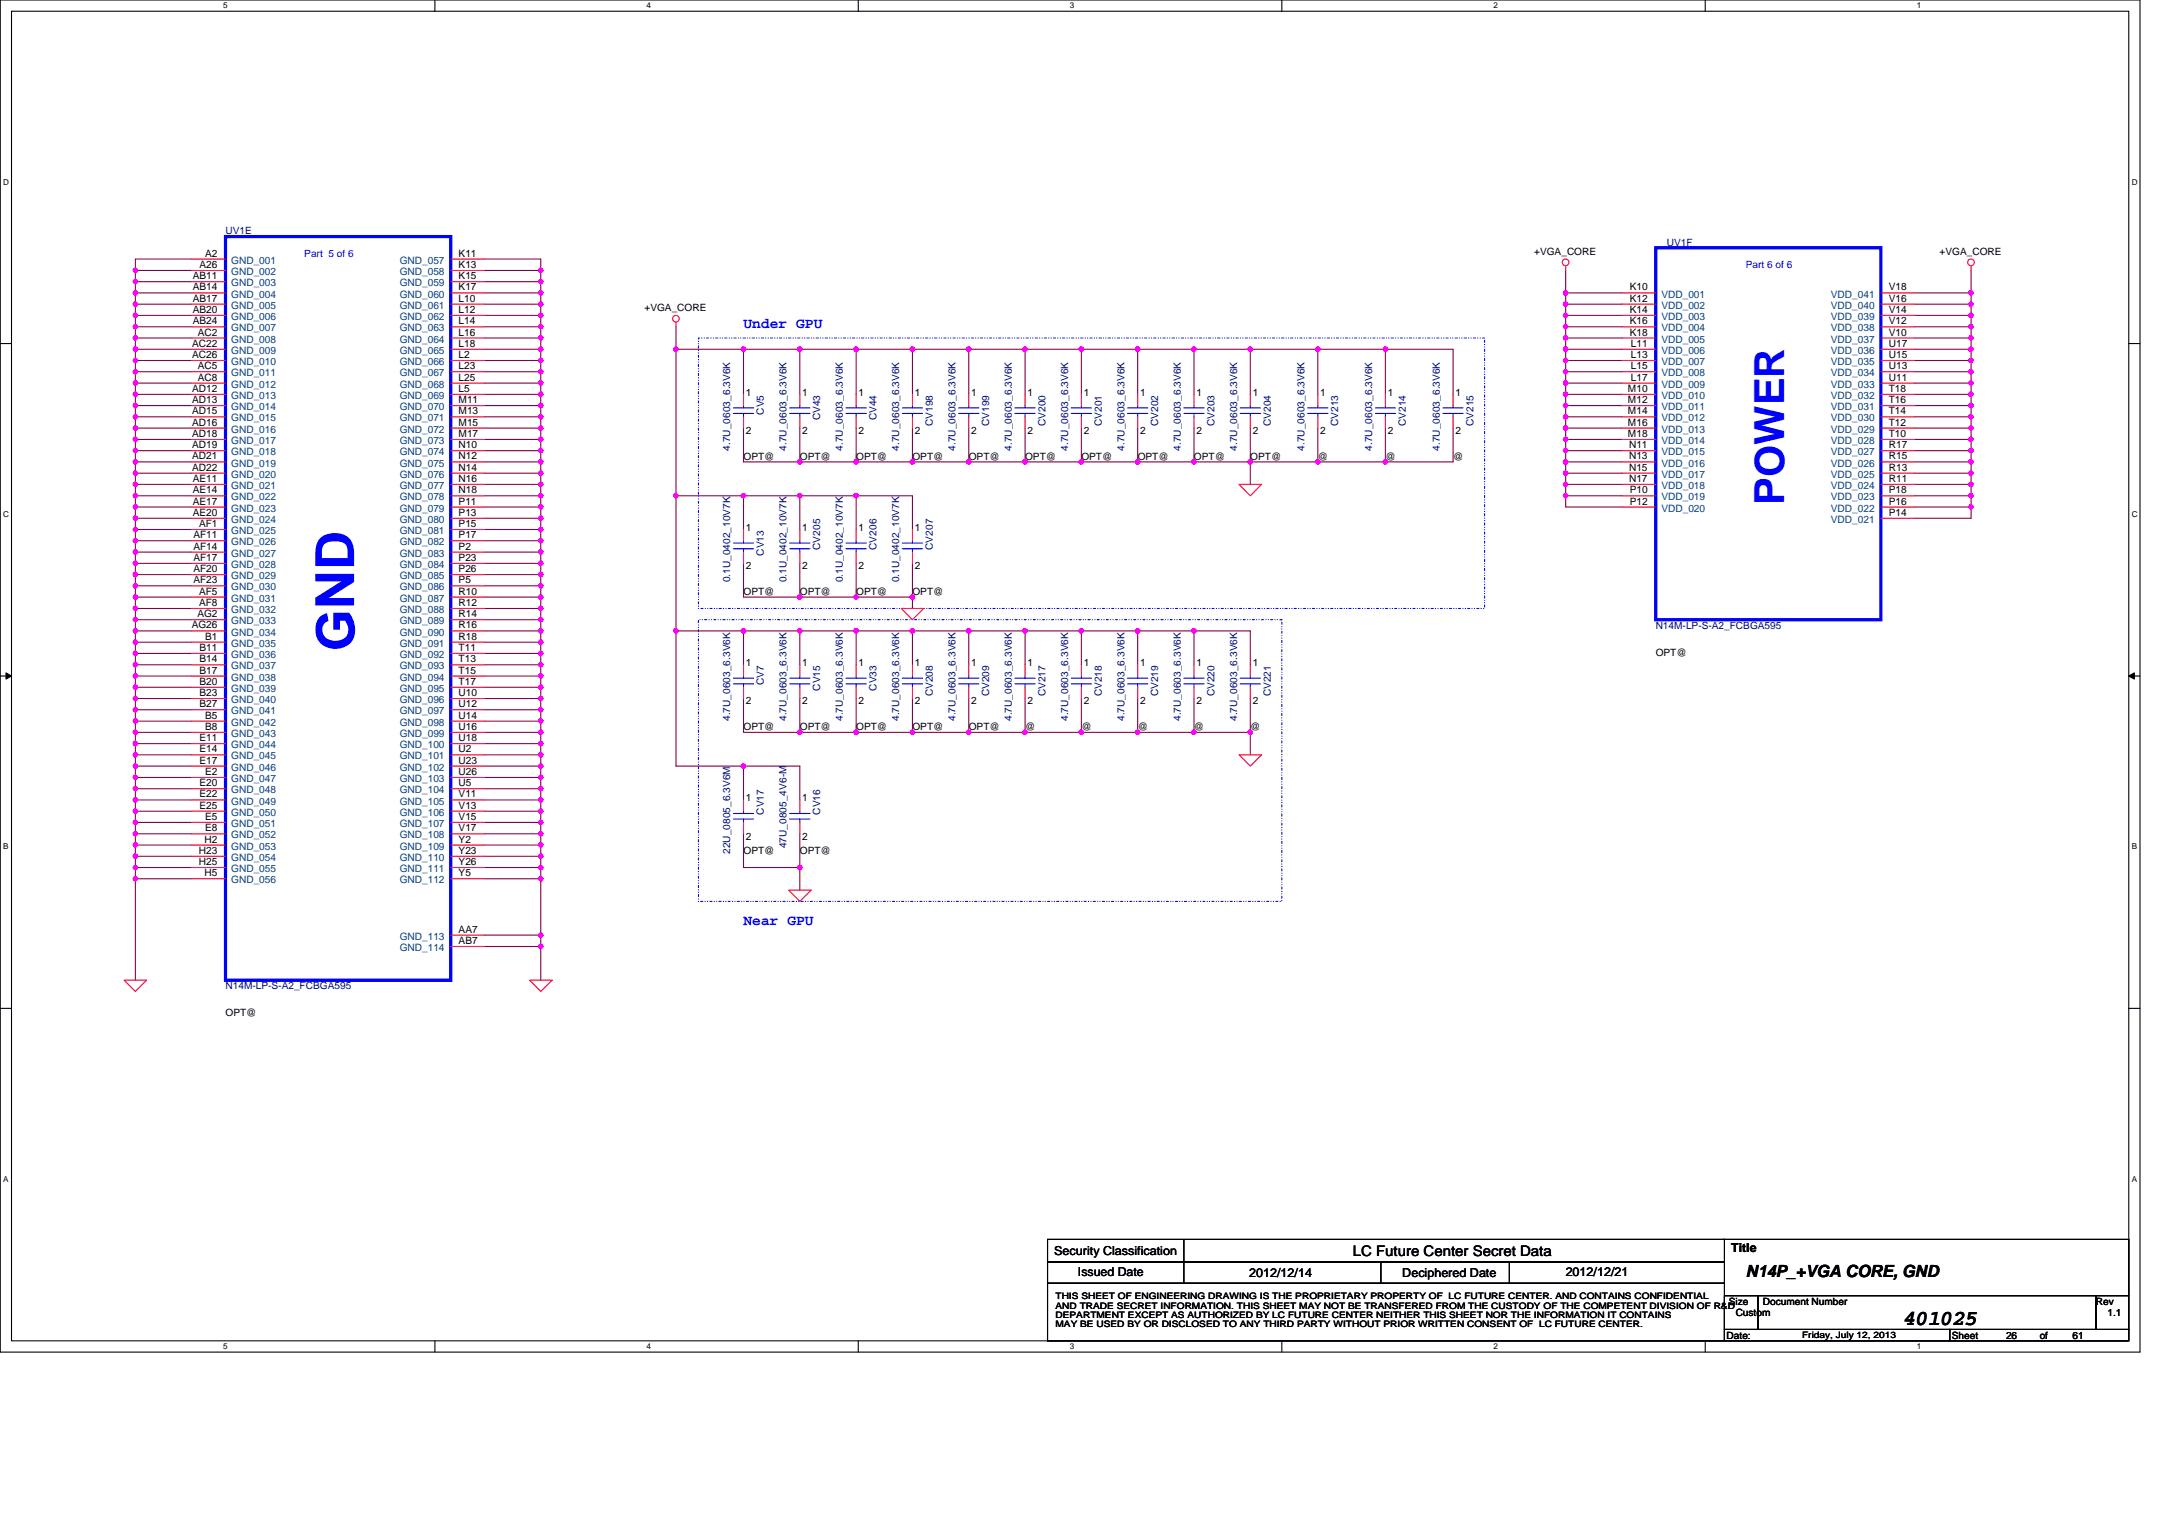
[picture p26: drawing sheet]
<svg xmlns="http://www.w3.org/2000/svg" width="297mm" height="210mm" viewBox="0 0 297 210" stroke-linecap="round" stroke-linejoin="round" font-family="sans-serif">
<defs><g id="words">
<text font-size="7.4" fill="#00f" x="48.7" y="89.6" transform="rotate(-90 48.7 89.6)">GND</text>
<text font-size="5.7" fill="#00f" x="245.5" y="69.4" transform="rotate(-90 245.5 69.4)">POWER</text>
<text font-size="2.9" x="261.9" y="182.2">401025</text>
<text font-size="2.3" x="240.2" y="175.6">N14P_+VGA CORE, GND</text>
<g font-size="2" fill="#00f">
<text x="102.3" y="45.1">Under GPU</text>
<text x="102.3" y="127.2">Near GPU</text>
</g>
<text font-size="2" x="186.1" y="172.7">LC Future Center Secret Data</text>
<g font-size="1.7">
<text x="145.1" y="172.6">Security Classification</text>
<text x="238.2" y="172.2">Title</text>
<text x="148.3" y="175.5">Issued Date</text>
<text x="171.9" y="175.7">2012/12/14</text>
<text x="192.9" y="175.7">Deciphered Date</text>
<text x="215.4" y="175.5">2012/12/21</text>
</g>
<g font-size="1.4">
<text x="28.2" y="35.3">A2</text>
<text x="63.1" y="35.3">K11</text>
<text x="211.1" y="35">+VGA_CORE</text>
<text x="266.8" y="35">+VGA_CORE</text>
<text x="26.5" y="38.4">AB11</text>
<text x="26.5" y="39.9">AB14</text>
<text x="26.5" y="41.5">AB17</text>
<text x="27.4" y="36.9">A26</text>
<text x="63.1" y="41.5">L10</text>
<text x="63.1" y="39.9">K17</text>
<text x="63.1" y="38.4">K15</text>
<text x="63.1" y="36.9">K13</text>
<text x="224.2" y="39.9">K10</text>
<text x="224.2" y="41.5">K12</text>
<text x="259.9" y="41.5">V16</text>
<text x="259.9" y="39.9">V18</text>
<text x="26.4" y="47.7">AC22</text>
<text x="26.5" y="43">AB20</text>
<text x="26.5" y="44.6">AB24</text>
<text x="27.2" y="46.1">AC2</text>
<text x="63.1" y="47.7">L18</text>
<text x="63.1" y="46.1">L16</text>
<text x="63.1" y="44.6">L14</text>
<text x="63.1" y="43">L12</text>
<text x="88.7" y="42.8">+VGA_CORE</text>
<text x="224.2" y="43">K14</text>
<text x="224.2" y="44.6">K16</text>
<text x="224.2" y="46.1">K18</text>
<text x="224.4" y="47.7">L11</text>
<text x="259.9" y="47.7">U17</text>
<text x="259.9" y="46.1">V10</text>
<text x="259.9" y="44.6">V12</text>
<text x="259.9" y="43">V14</text>
<text x="26.4" y="49.2">AC26</text>
<text x="26.4" y="53.9">AD12</text>
<text x="27.2" y="50.8">AC5</text>
<text x="27.2" y="52.3">AC8</text>
<text x="63.1" y="53.9">L5</text>
<text x="63.1" y="52.3">L25</text>
<text x="63.1" y="50.8">L23</text>
<text x="63.1" y="49.2">L2</text>
<text x="224" y="53.9">M10</text>
<text x="224.4" y="49.2">L13</text>
<text x="224.4" y="50.8">L15</text>
<text x="224.4" y="52.3">L17</text>
<text x="259.9" y="53.9">T18</text>
<text x="259.9" y="52.3">U11</text>
<text x="259.9" y="50.8">U13</text>
<text x="259.9" y="49.2">U15</text>
<text x="26.4" y="55.4">AD13</text>
<text x="26.4" y="57">AD15</text>
<text x="26.4" y="58.5">AD16</text>
<text x="63.1" y="58.5">M15</text>
<text x="63.1" y="57">M13</text>
<text x="63.1" y="55.4">M11</text>
<text x="102.6" y="54.4">1</text>
<text x="102.6" y="59.7">2</text>
<text x="110.4" y="54.4">1</text>
<text x="110.4" y="59.7">2</text>
<text x="118.1" y="54.4">1</text>
<text x="118.1" y="59.7">2</text>
<text x="125.9" y="54.4">1</text>
<text x="125.9" y="59.7">2</text>
<text x="133.6" y="54.4">1</text>
<text x="133.6" y="59.7">2</text>
<text x="141.4" y="54.4">1</text>
<text x="141.4" y="59.7">2</text>
<text x="149.1" y="54.4">1</text>
<text x="149.1" y="59.7">2</text>
<text x="156.9" y="54.4">1</text>
<text x="156.9" y="59.7">2</text>
<text x="164.6" y="54.4">1</text>
<text x="164.6" y="59.7">2</text>
<text x="172.4" y="54.4">1</text>
<text x="172.4" y="59.7">2</text>
<text x="181.6" y="54.4">1</text>
<text x="181.6" y="59.7">2</text>
<text x="190.9" y="54.4">1</text>
<text x="190.9" y="59.7">2</text>
<text x="200.3" y="54.4">1</text>
<text x="200.3" y="59.7">2</text>
<text x="224" y="55.4">M12</text>
<text x="224" y="57">M14</text>
<text x="224" y="58.5">M16</text>
<text x="259.9" y="58.5">T12</text>
<text x="259.9" y="57">T14</text>
<text x="259.9" y="55.4">T16</text>
<text x="26.4" y="60.1">AD18</text>
<text x="26.4" y="61.6">AD19</text>
<text x="26.4" y="63.2">AD21</text>
<text x="26.4" y="64.7">AD22</text>
<text x="63.1" y="64.7">N14</text>
<text x="63.1" y="63.2">N12</text>
<text x="63.1" y="61.6">N10</text>
<text x="63.1" y="60.1">M17</text>
<text x="102.3" y="63.2">OPT@</text>
<text x="110" y="63.2">OPT@</text>
<text x="117.8" y="63.2">OPT@</text>
<text x="125.5" y="63.2">OPT@</text>
<text x="133.3" y="63.2">OPT@</text>
<text x="141" y="63.2">OPT@</text>
<text x="148.8" y="63.2">OPT@</text>
<text x="156.5" y="63.2">OPT@</text>
<text x="164.3" y="63.2">OPT@</text>
<text x="172" y="63.2">OPT@</text>
<text x="181.3" y="63.2">@</text>
<text x="190.6" y="63.2">@</text>
<text x="199.9" y="63.2">@</text>
<text x="224" y="60.1">M18</text>
<text x="224.1" y="61.6">N11</text>
<text x="224.1" y="63.2">N13</text>
<text x="224.1" y="64.7">N15</text>
<text x="259.9" y="64.7">R13</text>
<text x="259.9" y="63.2">R15</text>
<text x="259.9" y="61.6">R17</text>
<text x="259.9" y="60.1">T10</text>
<text x="26.5" y="66.3">AE11</text>
<text x="26.5" y="67.8">AE14</text>
<text x="26.5" y="69.4">AE17</text>
<text x="26.5" y="70.9">AE20</text>
<text x="63.1" y="70.9">P13</text>
<text x="63.1" y="69.4">P11</text>
<text x="63.1" y="67.8">N18</text>
<text x="63.1" y="66.3">N16</text>
<text x="224.1" y="66.3">N17</text>
<text x="224.2" y="67.8">P10</text>
<text x="224.2" y="69.4">P12</text>
<text x="259.9" y="70.9">P14</text>
<text x="259.9" y="69.4">P16</text>
<text x="259.9" y="67.8">P18</text>
<text x="259.9" y="66.3">R11</text>
<text x="26.6" y="74">AF11</text>
<text x="26.6" y="75.6">AF14</text>
<text x="26.6" y="77.1">AF17</text>
<text x="27.4" y="72.5">AF1</text>
<text x="63.1" y="77.1">P23</text>
<text x="63.1" y="75.6">P2</text>
<text x="63.1" y="74">P17</text>
<text x="63.1" y="72.5">P15</text>
<text x="102.6" y="73">1</text>
<text x="110.4" y="73">1</text>
<text x="118.1" y="73">1</text>
<text x="125.9" y="73">1</text>
<text x="26.6" y="78.7">AF20</text>
<text x="26.6" y="80.2">AF23</text>
<text x="27.4" y="81.8">AF5</text>
<text x="27.4" y="83.3">AF8</text>
<text x="63.1" y="83.3">R12</text>
<text x="63.1" y="81.8">R10</text>
<text x="63.1" y="80.2">P5</text>
<text x="63.1" y="78.7">P26</text>
<text x="102.3" y="81.8">OPT@</text>
<text x="102.6" y="78.3">2</text>
<text x="110" y="81.8">OPT@</text>
<text x="110.4" y="78.3">2</text>
<text x="117.8" y="81.8">OPT@</text>
<text x="118.1" y="78.3">2</text>
<text x="125.5" y="81.8">OPT@</text>
<text x="125.9" y="78.3">2</text>
<text x="26.4" y="86.4">AG26</text>
<text x="27.2" y="84.9">AG2</text>
<text x="27.4" y="89.5">B11</text>
<text x="28.2" y="88">B1</text>
<text x="63.1" y="89.5">T11</text>
<text x="63.1" y="88">R18</text>
<text x="63.1" y="86.4">R16</text>
<text x="63.1" y="84.9">R14</text>
<text x="27.4" y="91.1">B14</text>
<text x="27.4" y="92.6">B17</text>
<text x="27.4" y="94.2">B20</text>
<text x="27.4" y="95.7">B23</text>
<text x="63.1" y="95.7">U10</text>
<text x="63.1" y="94.2">T17</text>
<text x="63.1" y="92.6">T15</text>
<text x="63.1" y="91.1">T13</text>
<text x="102.6" y="91.6">1</text>
<text x="110.4" y="91.6">1</text>
<text x="118.1" y="91.6">1</text>
<text x="125.9" y="91.6">1</text>
<text x="133.6" y="91.6">1</text>
<text x="141.4" y="91.6">1</text>
<text x="149.1" y="91.6">1</text>
<text x="156.9" y="91.6">1</text>
<text x="164.6" y="91.6">1</text>
<text x="172.4" y="91.6">1</text>
<text x="227.8" y="90.2">OPT@</text>
<text x="27.4" y="97.3">B27</text>
<text x="27.4" y="101.9">E11</text>
<text x="28.2" y="98.8">B5</text>
<text x="28.2" y="100.4">B8</text>
<text x="63.1" y="101.9">U18</text>
<text x="63.1" y="100.4">U16</text>
<text x="63.1" y="98.8">U14</text>
<text x="63.1" y="97.3">U12</text>
<text x="102.3" y="100.4">OPT@</text>
<text x="102.6" y="96.9">2</text>
<text x="110" y="100.4">OPT@</text>
<text x="110.4" y="96.9">2</text>
<text x="117.8" y="100.4">OPT@</text>
<text x="118.1" y="96.9">2</text>
<text x="125.5" y="100.4">OPT@</text>
<text x="125.9" y="96.9">2</text>
<text x="133.3" y="100.4">OPT@</text>
<text x="133.6" y="96.9">2</text>
<text x="141" y="100.4">@</text>
<text x="141.4" y="96.9">2</text>
<text x="148.8" y="100.4">@</text>
<text x="149.1" y="96.9">2</text>
<text x="156.5" y="100.4">@</text>
<text x="156.9" y="96.9">2</text>
<text x="164.3" y="100.4">@</text>
<text x="164.6" y="96.9">2</text>
<text x="172" y="100.4">@</text>
<text x="172.4" y="96.9">2</text>
<text x="27.4" y="103.5">E14</text>
<text x="27.4" y="105">E17</text>
<text x="28.2" y="106.6">E2</text>
<text x="63.1" y="106.6">U26</text>
<text x="63.1" y="105">U23</text>
<text x="63.1" y="103.5">U2</text>
<text x="27.4" y="108.1">E20</text>
<text x="27.4" y="109.7">E22</text>
<text x="27.4" y="111.2">E25</text>
<text x="28.2" y="112.8">E5</text>
<text x="63.1" y="111.2">V13</text>
<text x="63.1" y="109.7">V11</text>
<text x="63.1" y="108.1">U5</text>
<text x="63.1" y="112.8">V15</text>
<text x="102.6" y="110.2">1</text>
<text x="110.4" y="110.2">1</text>
<text x="27.4" y="117.4">H23</text>
<text x="27.4" y="119">H25</text>
<text x="28.1" y="115.9">H2</text>
<text x="28.2" y="114.3">E8</text>
<text x="63.1" y="114.3">V17</text>
<text x="63.1" y="115.9">Y2</text>
<text x="63.1" y="117.4">Y23</text>
<text x="63.1" y="119">Y26</text>
<text x="102.3" y="117.5">OPT@</text>
<text x="102.6" y="115.4">2</text>
<text x="110" y="117.5">OPT@</text>
<text x="110.4" y="115.4">2</text>
<text x="28.1" y="120.5">H5</text>
<text x="63.1" y="120.5">Y5</text>
<text x="63.1" y="128.2">AA7</text>
<text x="63.1" y="129.8">AB7</text>
<text x="31" y="139.8">OPT@</text>
<text x="237.9" y="179.4">Size</text>
<text x="242.5" y="179.4">Document Number</text>
<text x="288.4" y="179.4">Rev</text>
<text x="237.6" y="184.1">Date:</text>
<text x="238.8" y="181">Custom</text>
<text x="268.5" y="184.1">Sheet</text>
<text x="276" y="184.1">26</text>
<text x="280.6" y="184.1">of</text>
<text x="285.1" y="184.1">61</text>
<text x="289.9" y="181">1.1</text>
</g>
<g font-size="1.4" fill="#000080">
<text x="31" y="32.2">UV1E</text>
<text x="229.3" y="33.8">UV1F</text>
<text x="105.1" y="57" transform="rotate(-90 105.1 57)">CV5</text>
<text x="112.9" y="57.8" transform="rotate(-90 112.9 57.8)">CV43</text>
<text x="120.6" y="57.8" transform="rotate(-90 120.6 57.8)">CV44</text>
<text x="128.4" y="58.6" transform="rotate(-90 128.4 58.6)">CV198</text>
<text x="136.1" y="58.6" transform="rotate(-90 136.1 58.6)">CV199</text>
<text x="143.8" y="58.6" transform="rotate(-90 143.8 58.6)">CV200</text>
<text x="151.6" y="58.6" transform="rotate(-90 151.6 58.6)">CV201</text>
<text x="159.3" y="58.6" transform="rotate(-90 159.3 58.6)">CV202</text>
<text x="167.1" y="58.6" transform="rotate(-90 167.1 58.6)">CV203</text>
<text x="174.8" y="58.6" transform="rotate(-90 174.8 58.6)">CV204</text>
<text x="184.1" y="58.6" transform="rotate(-90 184.1 58.6)">CV213</text>
<text x="193.4" y="58.6" transform="rotate(-90 193.4 58.6)">CV214</text>
<text x="202.7" y="58.6" transform="rotate(-90 202.7 58.6)">CV215</text>
<text x="100.5" y="62" transform="rotate(-90 100.5 62)">4.7U_0603_6.3V6K</text>
<text x="108.2" y="62" transform="rotate(-90 108.2 62)">4.7U_0603_6.3V6K</text>
<text x="116" y="62" transform="rotate(-90 116 62)">4.7U_0603_6.3V6K</text>
<text x="123.7" y="62" transform="rotate(-90 123.7 62)">4.7U_0603_6.3V6K</text>
<text x="131.5" y="62" transform="rotate(-90 131.5 62)">4.7U_0603_6.3V6K</text>
<text x="139.2" y="62" transform="rotate(-90 139.2 62)">4.7U_0603_6.3V6K</text>
<text x="147" y="62" transform="rotate(-90 147 62)">4.7U_0603_6.3V6K</text>
<text x="154.7" y="62" transform="rotate(-90 154.7 62)">4.7U_0603_6.3V6K</text>
<text x="162.5" y="62" transform="rotate(-90 162.5 62)">4.7U_0603_6.3V6K</text>
<text x="170.2" y="62" transform="rotate(-90 170.2 62)">4.7U_0603_6.3V6K</text>
<text x="179.5" y="62" transform="rotate(-90 179.5 62)">4.7U_0603_6.3V6K</text>
<text x="188.8" y="62" transform="rotate(-90 188.8 62)">4.7U_0603_6.3V6K</text>
<text x="198.1" y="62" transform="rotate(-90 198.1 62)">4.7U_0603_6.3V6K</text>
<text x="105.1" y="76.4" transform="rotate(-90 105.1 76.4)">CV13</text>
<text x="112.9" y="75.6" transform="rotate(-90 112.9 75.6)">CV205</text>
<text x="120.6" y="75.6" transform="rotate(-90 120.6 75.6)">CV206</text>
<text x="128.4" y="75.6" transform="rotate(-90 128.4 75.6)">CV207</text>
<text x="100.5" y="80.1" transform="rotate(-90 100.5 80.1)">0.1U_0402_10V7K</text>
<text x="108.2" y="80.1" transform="rotate(-90 108.2 80.1)">0.1U_0402_10V7K</text>
<text x="116" y="80.1" transform="rotate(-90 116 80.1)">0.1U_0402_10V7K</text>
<text x="123.7" y="80.1" transform="rotate(-90 123.7 80.1)">0.1U_0402_10V7K</text>
<text x="227.8" y="86.5">N14M-LP-S-A2_FCBGA595</text>
<text x="105.1" y="94.2" transform="rotate(-90 105.1 94.2)">CV7</text>
<text x="112.9" y="95" transform="rotate(-90 112.9 95)">CV15</text>
<text x="120.6" y="95" transform="rotate(-90 120.6 95)">CV33</text>
<text x="128.4" y="95.8" transform="rotate(-90 128.4 95.8)">CV208</text>
<text x="136.1" y="95.8" transform="rotate(-90 136.1 95.8)">CV209</text>
<text x="143.8" y="95.8" transform="rotate(-90 143.8 95.8)">CV217</text>
<text x="151.6" y="95.8" transform="rotate(-90 151.6 95.8)">CV218</text>
<text x="159.3" y="95.8" transform="rotate(-90 159.3 95.8)">CV219</text>
<text x="167.1" y="95.8" transform="rotate(-90 167.1 95.8)">CV220</text>
<text x="174.8" y="95.8" transform="rotate(-90 174.8 95.8)">CV221</text>
<text x="100.5" y="99.2" transform="rotate(-90 100.5 99.2)">4.7U_0603_6.3V6K</text>
<text x="108.2" y="99.2" transform="rotate(-90 108.2 99.2)">4.7U_0603_6.3V6K</text>
<text x="116" y="99.2" transform="rotate(-90 116 99.2)">4.7U_0603_6.3V6K</text>
<text x="123.7" y="99.2" transform="rotate(-90 123.7 99.2)">4.7U_0603_6.3V6K</text>
<text x="131.5" y="99.2" transform="rotate(-90 131.5 99.2)">4.7U_0603_6.3V6K</text>
<text x="139.2" y="99.2" transform="rotate(-90 139.2 99.2)">4.7U_0603_6.3V6K</text>
<text x="147" y="99.2" transform="rotate(-90 147 99.2)">4.7U_0603_6.3V6K</text>
<text x="154.7" y="99.2" transform="rotate(-90 154.7 99.2)">4.7U_0603_6.3V6K</text>
<text x="162.5" y="99.2" transform="rotate(-90 162.5 99.2)">4.7U_0603_6.3V6K</text>
<text x="170.2" y="99.2" transform="rotate(-90 170.2 99.2)">4.7U_0603_6.3V6K</text>
<text x="105.1" y="112" transform="rotate(-90 105.1 112)">CV17</text>
<text x="112.9" y="112" transform="rotate(-90 112.9 112)">CV16</text>
<text x="100.5" y="117.4" transform="rotate(-90 100.5 117.4)">22U_0805_6.3V6M</text>
<text x="108.2" y="116.7" transform="rotate(-90 108.2 116.7)">47U_0805_4V6-M</text>
<text x="31" y="136">N14M-LP-S-A2_FCBGA595</text>
</g>
<g font-size="1.4" fill="#00f">
<text x="41.9" y="35.3">Part 5 of 6</text>
<text x="240.2" y="36.9">Part 6 of 6</text>
</g>
<g font-size="1.4" fill="#004080">
<text x="31.8" y="36.3">GND_001</text>
<text x="31.8" y="37.8">GND_002</text>
<text x="31.8" y="39.4">GND_003</text>
<text x="31.8" y="40.9">GND_004</text>
<text x="55" y="36.3">GND_057</text>
<text x="55" y="40.9">GND_060</text>
<text x="55" y="39.4">GND_059</text>
<text x="55" y="37.8">GND_058</text>
<text x="228.6" y="40.9">VDD_001</text>
<text x="251.9" y="40.9">VDD_041</text>
<text x="31.8" y="42.5">GND_005</text>
<text x="31.8" y="44">GND_006</text>
<text x="31.8" y="45.6">GND_007</text>
<text x="31.8" y="47.1">GND_008</text>
<text x="55" y="47.1">GND_064</text>
<text x="55" y="45.6">GND_063</text>
<text x="55" y="44">GND_062</text>
<text x="55" y="42.5">GND_061</text>
<text x="228.6" y="42.5">VDD_002</text>
<text x="228.6" y="44">VDD_003</text>
<text x="228.6" y="45.6">VDD_004</text>
<text x="228.6" y="47.1">VDD_005</text>
<text x="251.9" y="47.1">VDD_037</text>
<text x="251.9" y="45.6">VDD_038</text>
<text x="251.9" y="44">VDD_039</text>
<text x="251.9" y="42.5">VDD_040</text>
<text x="31.8" y="48.7">GND_009</text>
<text x="31.8" y="50.2">GND_010</text>
<text x="31.8" y="51.8">GND_011</text>
<text x="31.8" y="53.3">GND_012</text>
<text x="55" y="53.3">GND_068</text>
<text x="55" y="51.8">GND_067</text>
<text x="55" y="50.2">GND_066</text>
<text x="55" y="48.7">GND_065</text>
<text x="228.6" y="48.7">VDD_006</text>
<text x="228.6" y="50.2">VDD_007</text>
<text x="228.6" y="51.8">VDD_008</text>
<text x="228.6" y="53.3">VDD_009</text>
<text x="251.9" y="53.3">VDD_033</text>
<text x="251.9" y="51.8">VDD_034</text>
<text x="251.9" y="50.2">VDD_035</text>
<text x="251.9" y="48.7">VDD_036</text>
<text x="31.8" y="54.9">GND_013</text>
<text x="31.8" y="56.4">GND_014</text>
<text x="31.8" y="58">GND_015</text>
<text x="31.8" y="59.5">GND_016</text>
<text x="55" y="59.5">GND_072</text>
<text x="55" y="58">GND_071</text>
<text x="55" y="56.4">GND_070</text>
<text x="55" y="54.9">GND_069</text>
<text x="228.6" y="54.9">VDD_010</text>
<text x="228.6" y="56.4">VDD_011</text>
<text x="228.6" y="58">VDD_012</text>
<text x="228.6" y="59.5">VDD_013</text>
<text x="251.9" y="59.5">VDD_029</text>
<text x="251.9" y="58">VDD_030</text>
<text x="251.9" y="56.4">VDD_031</text>
<text x="251.9" y="54.9">VDD_032</text>
<text x="31.8" y="61.1">GND_017</text>
<text x="31.8" y="62.6">GND_018</text>
<text x="31.8" y="64.2">GND_019</text>
<text x="31.8" y="65.7">GND_020</text>
<text x="55" y="65.7">GND_076</text>
<text x="55" y="64.2">GND_075</text>
<text x="55" y="62.6">GND_074</text>
<text x="55" y="61.1">GND_073</text>
<text x="228.6" y="61.1">VDD_014</text>
<text x="228.6" y="62.6">VDD_015</text>
<text x="228.6" y="64.2">VDD_016</text>
<text x="228.6" y="65.7">VDD_017</text>
<text x="251.9" y="65.7">VDD_025</text>
<text x="251.9" y="64.2">VDD_026</text>
<text x="251.9" y="62.6">VDD_027</text>
<text x="251.9" y="61.1">VDD_028</text>
<text x="31.8" y="67.2">GND_021</text>
<text x="31.8" y="68.8">GND_022</text>
<text x="31.8" y="70.4">GND_023</text>
<text x="31.8" y="71.9">GND_024</text>
<text x="55" y="71.9">GND_080</text>
<text x="55" y="70.4">GND_079</text>
<text x="55" y="68.8">GND_078</text>
<text x="55" y="67.2">GND_077</text>
<text x="228.6" y="67.2">VDD_018</text>
<text x="228.6" y="68.8">VDD_019</text>
<text x="228.6" y="70.4">VDD_020</text>
<text x="251.9" y="71.9">VDD_021</text>
<text x="251.9" y="70.4">VDD_022</text>
<text x="251.9" y="68.8">VDD_023</text>
<text x="251.9" y="67.2">VDD_024</text>
<text x="31.8" y="73.4">GND_025</text>
<text x="31.8" y="75">GND_026</text>
<text x="31.8" y="76.6">GND_027</text>
<text x="55" y="76.6">GND_083</text>
<text x="55" y="75">GND_082</text>
<text x="55" y="73.4">GND_081</text>
<text x="31.8" y="78.1">GND_028</text>
<text x="31.8" y="79.7">GND_029</text>
<text x="31.8" y="81.2">GND_030</text>
<text x="31.8" y="82.7">GND_031</text>
<text x="55" y="82.7">GND_087</text>
<text x="55" y="81.2">GND_086</text>
<text x="55" y="79.7">GND_085</text>
<text x="55" y="78.1">GND_084</text>
<text x="31.8" y="84.3">GND_032</text>
<text x="31.8" y="85.9">GND_033</text>
<text x="31.8" y="87.4">GND_034</text>
<text x="31.8" y="88.9">GND_035</text>
<text x="55" y="88.9">GND_091</text>
<text x="55" y="87.4">GND_090</text>
<text x="55" y="85.9">GND_089</text>
<text x="55" y="84.3">GND_088</text>
<text x="31.8" y="90.5">GND_036</text>
<text x="31.8" y="92.1">GND_037</text>
<text x="31.8" y="93.6">GND_038</text>
<text x="31.8" y="95.1">GND_039</text>
<text x="55" y="95.1">GND_095</text>
<text x="55" y="93.6">GND_094</text>
<text x="55" y="92.1">GND_093</text>
<text x="55" y="90.5">GND_092</text>
<text x="31.8" y="96.7">GND_040</text>
<text x="31.8" y="98.2">GND_041</text>
<text x="31.8" y="99.8">GND_042</text>
<text x="31.8" y="101.3">GND_043</text>
<text x="55" y="101.3">GND_099</text>
<text x="55" y="99.8">GND_098</text>
<text x="55" y="98.2">GND_097</text>
<text x="55" y="96.7">GND_096</text>
<text x="31.8" y="102.9">GND_044</text>
<text x="31.8" y="104.4">GND_045</text>
<text x="31.8" y="106">GND_046</text>
<text x="31.8" y="107.5">GND_047</text>
<text x="55" y="107.5">GND_103</text>
<text x="55" y="106">GND_102</text>
<text x="55" y="104.4">GND_101</text>
<text x="55" y="102.9">GND_100</text>
<text x="31.8" y="109.1">GND_048</text>
<text x="31.8" y="110.6">GND_049</text>
<text x="31.8" y="112.2">GND_050</text>
<text x="31.8" y="113.7">GND_051</text>
<text x="55" y="112.2">GND_106</text>
<text x="55" y="110.6">GND_105</text>
<text x="55" y="109.1">GND_104</text>
<text x="55" y="113.7">GND_107</text>
<text x="31.8" y="116.8">GND_053</text>
<text x="31.8" y="118.4">GND_054</text>
<text x="31.8" y="119.9">GND_055</text>
<text x="31.8" y="115.3">GND_052</text>
<text x="55" y="115.3">GND_108</text>
<text x="55" y="116.8">GND_109</text>
<text x="55" y="118.4">GND_110</text>
<text x="55" y="119.9">GND_111</text>
<text x="31.8" y="121.5">GND_056</text>
<text x="55" y="121.5">GND_112</text>
<text x="55" y="129.2">GND_113</text>
<text x="55" y="130.8">GND_114</text>
</g>
<g font-size="1.2">
<text x="145.2" y="178.7">THIS SHEET OF ENGINEERING DRAWING IS THE PROPRIETARY PROPERTY OF LC FUTURE CENTER. AND CONTAINS CONFIDENTIAL</text>
<text x="145.2" y="180">AND TRADE SECRET INFORMATION. THIS SHEET MAY NOT BE TRANSFERED FROM THE CUSTODY OF THE COMPETENT DIVISION OF R&amp;D</text>
<text x="145.2" y="181.2">DEPARTMENT EXCEPT AS AUTHORIZED BY LC FUTURE CENTER NEITHER THIS SHEET NOR THE INFORMATION IT CONTAINS</text>
<text x="145.2" y="182.5">MAY BE USED BY OR DISCLOSED TO ANY THIRD PARTY WITHOUT PRIOR WRITTEN CONSENT OF LC FUTURE CENTER.</text>
<text x="247.9" y="183.9">Friday, July 12, 2013</text>
</g>
<g font-size="1.1">
<text x="30.7" y="1.2">5</text>
<text x="89" y="1.2">4</text>
<text x="147.2" y="1.2">3</text>
<text x="205.5" y="1.2">2</text>
<text x="263.7" y="1.2">1</text>
<text x=".4" y="25.4">D</text>
<text x="293.3" y="25.4">D</text>
<text x=".4" y="71.1">C</text>
<text x="293.3" y="71.1">C</text>
<text x=".4" y="116.8">B</text>
<text x="293.3" y="116.8">B</text>
<text x=".4" y="162.5">A</text>
<text x="293.3" y="162.5">A</text>
<text x="30.7" y="185.5">5</text>
<text x="89" y="185.5">4</text>
<text x="147.2" y="185.5">3</text>
<text x="205.5" y="185.5">2</text>
<text x="263.7" y="185.5">1</text>
</g>
</g></defs>
<path d="M0 0h294.4v185.9h-294.4zM1.6 1.5h291.3v182.9h-291.3z" fill="none" stroke="#000" stroke-width=".15"/>
<g fill="#fff">
<path d="M30.7 .2h.6v1.2h-.6z"/>
<path d="M30.7 184.6h.6v1.2h-.6z"/>
</g>
<path d="M59.8 0v1.5M59.8 184.4v1.5" fill="none" stroke="#000" stroke-width=".15"/>
<g fill="#fff">
<path d="M89 .2h.6v1.2h-.6z"/>
<path d="M89 184.6h.6v1.2h-.6z"/>
</g>
<path d="M118.1 0v1.5M118.1 184.4v1.5" fill="none" stroke="#000" stroke-width=".15"/>
<g fill="#fff">
<path d="M147.2 .2h.6v1.2h-.6z"/>
<path d="M147.2 184.6h.6v1.2h-.6z"/>
</g>
<path d="M176.4 0v1.5M176.4 184.4v1.5" fill="none" stroke="#000" stroke-width=".15"/>
<g fill="#fff">
<path d="M205.5 .2h.6v1.2h-.6z"/>
<path d="M205.5 184.6h.6v1.2h-.6z"/>
</g>
<path d="M234.6 0v1.5M234.6 184.4v1.5" fill="none" stroke="#000" stroke-width=".15"/>
<g fill="#fff">
<path d="M263.7 .2h.6v1.2h-.6z"/>
<path d="M263.7 184.6h.6v1.2h-.6z"/>
<path d="M.4 24.4h.8v1.2h-.8z"/>
<path d="M293.3 24.4h.8v1.2h-.8z"/>
<path d="M.4 70.1h.8v1.2h-.8z"/>
<path d="M293.3 70.1h.8v1.2h-.8z"/>
</g>
<path d="M0 47.2h1.6M292.9 47.2h1.5" fill="none" stroke="#000" stroke-width=".15"/>
<g fill="#fff">
<path d="M.4 115.8h.8v1.2h-.8z"/>
<path d="M293.3 115.8h.7v1.2h-.7z"/>
</g>
<path d="M0 93h1.6M292.9 93h1.5" fill="none" stroke="#000" stroke-width=".15"/>
<path d="M.8 92.5l.8 .5-.8 .4zM292.9 93l.7-.5v.9z" fill="#000" stroke="#000" stroke-width=".14"/>
<g fill="#fff">
<path d="M.4 161.5h.8v1.2h-.8z"/>
<path d="M293.3 161.5h.7v1.2h-.7z"/>
</g>
<g fill="none" stroke="#000" stroke-width=".15">
<path d="M0 138.7h1.6M292.9 138.7h1.5M144.1 170.4h93.2v3.1h-93.2zM144.1 173.5h93.2v3h-93.2zM144.1 176.5h93.2v7.9h-93.2zM162.9 170.4v6.1M190 173.5v3M207.7 173.5v3M237.1 170.4h55.8v7.8M237.3 178.2h4.6v4.6h-4.6zM241.9 178.2h46.5v4.6h-46.5zM288.4 178.2h4.5v4.6h-4.5z"/>
<path d="M237.3 182.8h30.9v1.6h-30.9zM268.2 182.8h24.7v1.6h-24.7z"/>
</g>
<path d="M96.1 46.5h108.2v37.2h-108.2zM96.1 85.2h80.3v38.8h-80.3z" fill="none" stroke="#00f" stroke-width=".15" stroke-dasharray=".3 .3 0 .3 0 .3"/>
<g fill="none" stroke="#800040" stroke-width=".15">
<path d="M18.6 37.2v1.5M18.6 38.7v1.6M18.6 37.2h7.8M18.6 38.7h7.8M26.4 35.6h-7.8v1.6M66.7 37.2h7.7M66.7 38.7h7.7M66.7 35.6h7.7v1.6M74.4 37.2v1.5M74.4 38.7v1.6M215.4 37.2v3.1M271.2 37.2v3.1"/>
<path d="M18.6 41.8v1.6M18.6 44.9v1.6M18.6 48v1.6M18.6 54.2v1.6M18.6 49.6v1.5M18.6 51.1v1.6M18.6 55.8v1.5M18.6 58.9v1.5M18.6 57.3v1.6M18.6 43.4v1.5M18.6 46.5v1.5M18.6 52.7v1.5"/>
<path d="M18.6 40.3v1.5M18.6 40.3h7.8M18.6 41.8h7.8M18.6 46.5h7.8M18.6 48h7.8M18.6 43.4h7.8M18.6 44.9h7.8M18.6 52.7h7.8M18.6 54.2h7.8M18.6 49.6h7.8M18.6 51.1h7.8M18.6 58.9h7.8"/>
<path d="M18.6 55.8h7.8M18.6 57.3h7.8M66.7 49.6h7.7M66.7 51.1h7.7M66.7 52.7h7.7M66.7 54.2h7.7M66.7 55.8h7.7M66.7 57.3h7.7M66.7 58.9h7.7M66.7 40.3h7.7M66.7 41.8h7.7M66.7 43.4h7.7"/>
<path d="M66.7 44.9h7.7M66.7 46.5h7.7M66.7 48h7.7M74.4 48v1.6M74.4 52.7v1.5M74.4 51.1v1.6M74.4 54.2v1.6M74.4 55.8v1.5M74.4 57.3v1.6M74.4 40.3v1.5M74.4 41.8v1.6M74.4 43.4v1.5"/>
<path d="M74.4 44.9v1.6M74.4 46.5v1.5M74.4 49.6v1.5M74.4 58.9v1.5M93 48h9.3M93 44.9v3.1M93 48v20.2M102.3 48v6.2M102.3 58.9v4.6h7.7M102.3 48h7.7M110 48v6.2M110 58.9v4.6"/>
<path d="M110 48h7.8M117.8 48h7.7M117.8 48v6.2M117.8 58.9v4.6M125.5 48v6.2M125.5 58.9v4.6M125.5 48h7.8M133.3 48h7.7M133.3 48v6.2M133.3 58.9v4.6M141 48h7.8M141 48v6.2"/>
<path d="M141 58.9v4.6M148.8 48v6.2M148.8 58.9v4.6M148.8 48h7.7M156.5 48h7.8M156.5 48v6.2M156.5 58.9v4.6M164.3 48h7.7M164.3 48v6.2M164.3 58.9v4.6M172 48h9.3M172 48v6.2"/>
<path d="M172 58.9v4.6M181.3 48v6.2M181.3 58.9v4.6M181.3 48h9.3M190.6 48h9.3v6.2M190.6 58.9v4.6h9.3v-4.6M190.6 48v6.2M215.4 52.7v1.5M215.4 54.2v1.6M215.4 55.8v1.5M215.4 57.3v1.6M215.4 58.9v1.5"/>
<path d="M215.4 49.6v1.5M215.4 51.1v1.6M215.4 44.9v1.6M215.4 46.5v1.5M215.4 48v1.6M215.4 43.4v1.5M215.4 40.3v1.5M215.4 41.8v1.6M215.4 58.9h7.8M215.4 57.3h7.8M215.4 55.8h7.8M215.4 54.2h7.8"/>
<path d="M215.4 52.7h7.8M215.4 51.1h7.8M215.4 49.6h7.8M215.4 48h7.8M215.4 46.5h7.8M215.4 44.9h7.8M215.4 43.4h7.8M215.4 41.8h7.8M215.4 40.3h7.8M263.4 58.9h7.8M263.4 57.3h7.8M263.4 55.8h7.8"/>
<path d="M263.4 54.2h7.8M263.4 52.7h7.8M263.4 51.1h7.8M263.4 49.6h7.8M263.4 48h7.8M263.4 46.5h7.8M263.4 44.9h7.8M263.4 43.4h7.8M263.4 41.8h7.8M263.4 40.3h7.8M271.2 52.7v1.5M271.2 54.2v1.6"/>
<path d="M271.2 55.8v1.5M271.2 57.3v1.6M271.2 58.9v1.5M271.2 51.1v1.6M271.2 49.6v1.5M271.2 44.9v1.6M271.2 46.5v1.5M271.2 48v1.6M271.2 43.4v1.5M271.2 40.3v1.5M271.2 41.8v1.6M18.6 60.4v1.6"/>
<path d="M18.6 63.5v1.6M18.6 72.8v1.6M18.6 65.1v3.1M18.6 69.7v1.6M18.6 68.2v1.5M18.6 74.4v3.1M18.6 77.5v3.1M18.6 71.3v1.5M18.6 62v1.5M18.6 60.4h7.8M18.6 65.1h7.8M18.6 66.6h7.8"/>
<path d="M18.6 62h7.8M18.6 63.5h7.8M18.6 71.3h7.8M18.6 72.8h7.8M18.6 68.2h7.8M18.6 69.7h7.8M18.6 77.5h7.8M18.6 79h7.8M18.6 74.4h7.8M18.6 75.9h7.8M66.7 60.4h7.7M66.7 62h7.7"/>
<path d="M66.7 63.5h7.7M66.7 65.1h7.7M66.7 66.6h7.7M66.7 68.2h7.7M66.7 69.7h7.7M66.7 71.3h7.7M66.7 72.8h7.7M66.7 74.4h7.7M66.7 75.9h7.7M66.7 77.5h7.7M66.7 79h7.7M74.4 65.1v1.5"/>
<path d="M74.4 66.6v1.6M74.4 68.2v1.5M74.4 62v1.5M74.4 71.3v1.5M74.4 79v1.6M74.4 75.9v3.1M74.4 74.4v1.5M74.4 72.8v1.6M74.4 63.5v1.6M74.4 60.4v1.6M74.4 69.7v1.6M93 68.2h9.3"/>
<path d="M93 68.2v18.6M102.3 77.5v4.6h7.7M102.3 68.2v4.6M102.3 68.2h7.7M110 77.5v4.6M110 68.2v4.6M110 68.2h7.8M110 63.5h7.8M117.8 68.2h7.7v4.6M117.8 63.5h7.7M117.8 77.5v4.6M117.8 68.2v4.6"/>
<path d="M125.5 77.5v4.6M125.5 63.5h7.8M133.3 63.5h7.7M141 63.5h7.8M148.8 63.5h7.7M156.5 63.5h7.8M164.3 63.5h7.7M172 63.5h9.3M172 63.5v3.1M181.3 63.5h9.3M215.4 68.2v1.5h7.8M215.4 63.5v1.6"/>
<path d="M215.4 65.1v1.5M215.4 60.4v1.6M215.4 66.6v1.6M215.4 62v1.5M215.4 68.2h7.8M215.4 66.6h7.8M215.4 65.1h7.8M215.4 63.5h7.8M215.4 62h7.8M215.4 60.4h7.8M263.4 62h7.8M263.4 63.5h7.8"/>
<path d="M263.4 60.4h7.8M263.4 69.7h7.8M263.4 68.2h7.8M263.4 66.6h7.8M263.4 65.1h7.8M271.2 60.4v1.6M271.2 62v1.5M271.2 69.7v1.6h-7.8M271.2 63.5v1.6M271.2 65.1v1.5M271.2 66.6v1.6M271.2 68.2v1.5"/>
<path d="M18.6 89.9v1.5M18.6 82.1v1.6M18.6 85.2v1.6M18.6 93v1.5M18.6 83.7v1.5M18.6 86.8v3.1M18.6 94.5v1.6M18.6 96.1v3.1M18.6 99.2v1.5M18.6 80.6v1.5M18.6 91.4v1.6M18.6 83.7h7.8"/>
<path d="M18.6 85.2h7.8M18.6 80.6h7.8M18.6 82.1h7.8M18.6 89.9h7.8M18.6 91.4h7.8M18.6 86.8h7.8M18.6 88.3h7.8M18.6 96.1h7.8M18.6 97.6h7.8M18.6 99.2h7.8M18.6 93h7.8M18.6 94.5h7.8"/>
<path d="M66.7 80.6h7.7M66.7 82.1h7.7M66.7 83.7h7.7M66.7 85.2h7.7M66.7 86.8h7.7M66.7 88.3h7.7M66.7 89.9h7.7M66.7 91.4h7.7M66.7 93h7.7M66.7 94.5h7.7M66.7 96.1h7.7M66.7 97.6h7.7"/>
<path d="M66.7 99.2h7.7M74.4 88.3v1.6M74.4 82.1v1.6M74.4 89.9v1.5M74.4 85.2v1.6M74.4 91.4v1.6M74.4 96.1v1.5M74.4 93v1.5M74.4 86.8v1.5M74.4 80.6v1.5M74.4 83.7v1.5M74.4 97.6v1.6"/>
<path d="M74.4 99.2v1.5M74.4 94.5v1.6M93 86.8h9.3M93 86.8v18.5h9.3M102.3 86.8v4.6M102.3 96.1v4.6h7.7M102.3 86.8h7.7M110 86.8v4.6M110 96.1v4.6M110 86.8h7.8M110 82.1h7.8M117.8 86.8h7.7"/>
<path d="M117.8 82.1h7.7M117.8 86.8v4.6M117.8 96.1v4.6M125.5 86.8v4.6M125.5 96.1v4.6M125.5 82.1v1.6M125.5 86.8h7.8M133.3 86.8h7.7M133.3 86.8v4.6M133.3 96.1v4.6M141 86.8h7.8M141 86.8v4.6"/>
<path d="M141 96.1v4.6M148.8 86.8v4.6M148.8 96.1v4.6M148.8 86.8h7.7M156.5 86.8h7.8M156.5 86.8v4.6M156.5 96.1v4.6M164.3 86.8h7.7v4.6M164.3 86.8v4.6M164.3 96.1v4.6M172 96.1v4.6M18.6 110v1.5"/>
<path d="M18.6 100.7v1.6M18.6 102.3v3M18.6 105.3v3.2M18.6 116.2v1.6M18.6 111.5v3.2M18.6 117.8v3M18.6 108.5v1.5M18.6 114.7v1.5M18.6 102.3h7.8M18.6 103.8h7.8M18.6 100.7h7.8M18.6 108.5h7.8"/>
<path d="M18.6 110h7.8M18.6 105.3h7.8M18.6 106.9h7.8M18.6 114.7h7.8M18.6 116.2h7.8M18.6 117.8h7.8M18.6 119.3h7.8M18.6 111.5h7.8M18.6 113.1h7.8M66.7 100.7h7.7M66.7 102.3h7.7M66.7 103.8h7.7"/>
<path d="M66.7 105.3h7.7M66.7 106.9h7.7M66.7 108.5h7.7M66.7 110h7.7M66.7 111.5h7.7M66.7 113.1h7.7M66.7 114.7h7.7M66.7 116.2h7.7M66.7 117.8h7.7M66.7 119.3h7.7M74.4 100.7v1.6M74.4 110v1.5"/>
<path d="M74.4 108.5v1.5M74.4 105.3v1.6M74.4 111.5v1.6M74.4 103.8v1.5M74.4 102.3v1.5M74.4 117.8v3M74.4 113.1v1.6M74.4 114.7v1.5M74.4 106.9v1.6M74.4 116.2v1.6M102.3 105.3v4.7M102.3 114.7v4.6h7.7v-4.6"/>
<path d="M102.3 105.3h7.7v4.7M110 119.3v3.1M110 100.7h7.8M117.8 100.7h7.7M125.5 100.7h7.8M133.3 100.7h7.7M141 100.7h7.8M148.8 100.7h7.7M156.5 100.7h7.8M164.3 100.7h7.7M172 100.7v3.1M18.6 120.8v14"/>
<path d="M18.6 120.8h7.8M66.7 120.8h7.7M66.7 128.6h7.7M66.7 130.2h7.7M74.4 130.2v4.6M74.4 128.6v1.6M74.4 120.8v7.8"/>
</g>
<g fill="#f0f" stroke="#f0f" stroke-width=".15">
<circle cx="215.4" cy="68.2" r=".3"/>
<circle cx="215.4" cy="66.6" r=".3"/>
<circle cx="215.4" cy="65.1" r=".3"/>
<circle cx="215.4" cy="63.5" r=".3"/>
<circle cx="215.4" cy="62" r=".3"/>
<circle cx="215.4" cy="60.4" r=".3"/>
<circle cx="215.4" cy="58.9" r=".3"/>
<circle cx="215.4" cy="57.3" r=".3"/>
<circle cx="215.4" cy="55.8" r=".3"/>
<circle cx="215.4" cy="54.2" r=".3"/>
<circle cx="215.4" cy="52.7" r=".3"/>
<circle cx="215.4" cy="51.1" r=".3"/>
<circle cx="215.4" cy="49.6" r=".3"/>
<circle cx="215.4" cy="48" r=".3"/>
<circle cx="215.4" cy="46.5" r=".3"/>
<circle cx="215.4" cy="44.9" r=".3"/>
<circle cx="215.4" cy="43.4" r=".3"/>
<circle cx="215.4" cy="41.8" r=".3"/>
<circle cx="215.4" cy="40.3" r=".3"/>
<circle cx="18.6" cy="37.2" r=".3"/>
<circle cx="74.4" cy="52.7" r=".3"/>
<circle cx="74.4" cy="54.2" r=".3"/>
<circle cx="74.4" cy="57.3" r=".3"/>
<circle cx="74.4" cy="55.8" r=".3"/>
<circle cx="18.6" cy="40.3" r=".3"/>
<circle cx="74.4" cy="65.1" r=".3"/>
<circle cx="74.4" cy="68.2" r=".3"/>
<circle cx="74.4" cy="66.6" r=".3"/>
<circle cx="74.4" cy="63.5" r=".3"/>
<circle cx="18.6" cy="41.8" r=".3"/>
<circle cx="74.4" cy="38.7" r=".3"/>
<circle cx="74.4" cy="74.4" r=".3"/>
<circle cx="74.4" cy="75.9" r=".3"/>
<circle cx="74.4" cy="79" r=".3"/>
<circle cx="74.4" cy="77.4" r=".3"/>
<circle cx="18.6" cy="43.4" r=".3"/>
<circle cx="18.6" cy="44.9" r=".3"/>
<circle cx="74.4" cy="86.7" r=".3"/>
<circle cx="74.4" cy="88.3" r=".3"/>
<circle cx="74.4" cy="83.6" r=".3"/>
<circle cx="74.4" cy="82.1" r=".3"/>
<circle cx="74.4" cy="91.4" r=".3"/>
<circle cx="74.4" cy="89.9" r=".3"/>
<circle cx="18.6" cy="52.7" r=".3"/>
<circle cx="18.6" cy="54.2" r=".3"/>
<circle cx="18.6" cy="49.6" r=".3"/>
<circle cx="18.6" cy="51.1" r=".3"/>
<circle cx="74.4" cy="97.6" r=".3"/>
<circle cx="74.4" cy="99.1" r=".3"/>
<circle cx="74.4" cy="102.2" r=".3"/>
<circle cx="74.4" cy="96.1" r=".3"/>
<circle cx="18.6" cy="58.9" r=".3"/>
<circle cx="18.6" cy="60.4" r=".3"/>
<circle cx="18.6" cy="65.1" r=".3"/>
<circle cx="18.6" cy="66.6" r=".3"/>
<circle cx="18.6" cy="62" r=".3"/>
<circle cx="18.6" cy="63.5" r=".3"/>
<circle cx="18.6" cy="72.8" r=".3"/>
<circle cx="18.6" cy="68.2" r=".3"/>
<circle cx="18.6" cy="55.8" r=".3"/>
<circle cx="18.6" cy="57.3" r=".3"/>
<circle cx="18.6" cy="71.3" r=".3"/>
<circle cx="18.6" cy="69.7" r=".3"/>
<circle cx="74.4" cy="41.8" r=".3"/>
<circle cx="74.4" cy="40.3" r=".3"/>
<circle cx="74.4" cy="111.5" r=".3"/>
<circle cx="74.4" cy="110" r=".3"/>
<circle cx="74.4" cy="108.4" r=".3"/>
<circle cx="74.4" cy="106.9" r=".3"/>
<circle cx="74.4" cy="105.3" r=".3"/>
<circle cx="74.4" cy="103.8" r=".3"/>
<circle cx="18.6" cy="77.4" r=".3"/>
<circle cx="18.6" cy="79" r=".3"/>
<circle cx="18.6" cy="85.2" r=".3"/>
<circle cx="18.6" cy="80.6" r=".3"/>
<circle cx="18.6" cy="89.9" r=".3"/>
<circle cx="18.6" cy="91.4" r=".3"/>
<circle cx="18.6" cy="86.7" r=".3"/>
<circle cx="18.6" cy="88.3" r=".3"/>
<circle cx="18.6" cy="74.4" r=".3"/>
<circle cx="18.6" cy="75.9" r=".3"/>
<circle cx="18.6" cy="83.6" r=".3"/>
<circle cx="18.6" cy="82.1" r=".3"/>
<circle cx="18.6" cy="94.5" r=".3"/>
<circle cx="18.6" cy="92.9" r=".3"/>
<circle cx="74.4" cy="119.3" r=".3"/>
<circle cx="74.4" cy="114.6" r=".3"/>
<circle cx="74.4" cy="113.1" r=".3"/>
<circle cx="74.4" cy="44.9" r=".3"/>
<circle cx="74.4" cy="43.4" r=".3"/>
<circle cx="18.6" cy="96.1" r=".3"/>
<circle cx="18.6" cy="97.6" r=".3"/>
<circle cx="18.6" cy="102.2" r=".3"/>
<circle cx="18.6" cy="103.8" r=".3"/>
<circle cx="18.6" cy="99.1" r=".3"/>
<circle cx="18.6" cy="100.7" r=".3"/>
<circle cx="18.6" cy="108.4" r=".3"/>
<circle cx="18.6" cy="110" r=".3"/>
<circle cx="18.6" cy="106.9" r=".3"/>
<circle cx="18.6" cy="105.3" r=".3"/>
<circle cx="74.4" cy="130.1" r=".3"/>
<circle cx="74.4" cy="128.6" r=".3"/>
<circle cx="74.4" cy="120.8" r=".3"/>
<circle cx="18.6" cy="114.6" r=".3"/>
<circle cx="18.6" cy="120.8" r=".3"/>
<circle cx="18.6" cy="119.3" r=".3"/>
<circle cx="18.6" cy="111.5" r=".3"/>
<circle cx="18.6" cy="113.1" r=".3"/>
<circle cx="18.6" cy="117.7" r=".3"/>
<circle cx="18.6" cy="116.2" r=".3"/>
<circle cx="74.4" cy="48" r=".3"/>
<circle cx="74.4" cy="46.5" r=".3"/>
<circle cx="18.6" cy="38.7" r=".3"/>
<circle cx="74.4" cy="94.5" r=".3"/>
<circle cx="74.4" cy="92.9" r=".3"/>
<circle cx="18.6" cy="48" r=".3"/>
<circle cx="18.6" cy="46.5" r=".3"/>
<circle cx="74.4" cy="80.6" r=".3"/>
<circle cx="74.4" cy="72.8" r=".3"/>
<circle cx="74.4" cy="85.2" r=".3"/>
<circle cx="74.4" cy="51.1" r=".3"/>
<circle cx="74.4" cy="49.6" r=".3"/>
<circle cx="74.4" cy="117.7" r=".3"/>
<circle cx="74.4" cy="116.2" r=".3"/>
<circle cx="74.4" cy="62" r=".3"/>
<circle cx="74.4" cy="60.4" r=".3"/>
<circle cx="74.4" cy="58.9" r=".3"/>
<circle cx="74.4" cy="100.7" r=".3"/>
<circle cx="74.4" cy="71.3" r=".3"/>
<circle cx="74.4" cy="69.7" r=".3"/>
<circle cx="74.4" cy="37.2" r=".3"/>
<circle cx="117.8" cy="86.7" r=".31"/>
<circle cx="110" cy="86.7" r=".31"/>
<circle cx="117.8" cy="100.7" r=".3"/>
<circle cx="110" cy="100.7" r=".3"/>
<circle cx="117.8" cy="82.1" r=".3"/>
<circle cx="110" cy="82.1" r=".3"/>
<circle cx="102.3" cy="68.2" r=".3"/>
<circle cx="117.8" cy="68.2" r=".3"/>
<circle cx="110" cy="68.2" r=".3"/>
<circle cx="156.5" cy="48" r=".31"/>
<circle cx="148.8" cy="48" r=".31"/>
<circle cx="141" cy="48" r=".31"/>
<circle cx="133.3" cy="48" r=".31"/>
<circle cx="125.5" cy="48" r=".31"/>
<circle cx="117.8" cy="48" r=".31"/>
<circle cx="110" cy="48" r=".31"/>
<circle cx="172" cy="63.5" r=".31"/>
<circle cx="164.3" cy="63.5" r=".31"/>
<circle cx="156.5" cy="63.5" r=".31"/>
<circle cx="148.8" cy="63.5" r=".31"/>
<circle cx="141" cy="63.5" r=".31"/>
<circle cx="133.3" cy="63.5" r=".31"/>
<circle cx="102.3" cy="105.3" r=".3"/>
<circle cx="110" cy="119.3" r=".3"/>
<circle cx="133.3" cy="86.7" r=".31"/>
<circle cx="125.5" cy="86.7" r=".31"/>
<circle cx="93" cy="48" r=".3"/>
<circle cx="93" cy="68.2" r=".3"/>
<circle cx="93" cy="86.7" r=".3"/>
<circle cx="125.5" cy="82.1" r=".3"/>
<circle cx="190.6" cy="48" r=".3"/>
<circle cx="181.3" cy="48" r=".3"/>
<circle cx="133.3" cy="100.7" r=".3"/>
<circle cx="125.5" cy="100.7" r=".3"/>
<circle cx="148.8" cy="86.7" r=".31"/>
<circle cx="141" cy="86.7" r=".31"/>
<circle cx="164.3" cy="86.7" r=".31"/>
<circle cx="172" cy="100.7" r=".3"/>
<circle cx="164.3" cy="100.7" r=".3"/>
<circle cx="156.5" cy="100.7" r=".3"/>
<circle cx="148.8" cy="100.7" r=".3"/>
<circle cx="141" cy="100.7" r=".3"/>
<circle cx="271.2" cy="62" r=".3"/>
<circle cx="271.2" cy="63.5" r=".3"/>
<circle cx="271.2" cy="55.8" r=".3"/>
<circle cx="271.2" cy="54.2" r=".3"/>
<circle cx="271.2" cy="57.3" r=".3"/>
<circle cx="271.2" cy="60.4" r=".3"/>
<circle cx="271.2" cy="58.9" r=".3"/>
<circle cx="271.2" cy="52.7" r=".3"/>
<circle cx="271.2" cy="51.1" r=".3"/>
<circle cx="271.2" cy="48" r=".3"/>
<circle cx="271.2" cy="46.5" r=".3"/>
<circle cx="271.2" cy="49.6" r=".3"/>
<circle cx="271.2" cy="44.9" r=".3"/>
<circle cx="271.2" cy="43.4" r=".3"/>
<circle cx="271.2" cy="41.8" r=".3"/>
<circle cx="271.2" cy="40.3" r=".3"/>
<circle cx="271.2" cy="68.2" r=".3"/>
<circle cx="271.2" cy="66.6" r=".3"/>
<circle cx="271.2" cy="65.1" r=".3"/>
<circle cx="271.2" cy="69.7" r=".3"/>
<circle cx="190.6" cy="63.5" r=".3"/>
<circle cx="181.3" cy="63.5" r=".3"/>
<circle cx="125.5" cy="63.5" r=".31"/>
<circle cx="102.3" cy="48" r=".31"/>
<circle cx="172" cy="48" r=".31"/>
<circle cx="164.3" cy="48" r=".31"/>
<circle cx="156.5" cy="86.7" r=".31"/>
<circle cx="117.8" cy="63.5" r=".31"/>
<circle cx="110" cy="63.5" r=".31"/>
<circle cx="102.3" cy="86.7" r=".31"/>
</g>
<g fill="none" stroke="#f00" stroke-width=".15">
<path d="M26.4 35.6h4.6M26.4 37.2h4.6M26.4 38.7h4.6M62 35.6h4.7M62 38.7h4.7M62 37.2h4.7M215.4 36.6v.6M271.2 36.6v.6M26.4 40.3h4.6M26.4 41.8h4.6M26.4 43.4h4.6M26.4 44.9h4.6"/>
<path d="M26.4 46.5h4.6M26.4 48h4.6M26.4 49.6h4.6M26.4 51.1h4.6M26.4 52.7h4.6M26.4 54.2h4.6M26.4 55.8h4.6M26.4 57.3h4.6M26.4 58.9h4.6M62 58.9h4.7M62 57.3h4.7M62 55.8h4.7"/>
<path d="M62 54.2h4.7M62 52.7h4.7M62 51.1h4.7M62 49.6h4.7M62 48h4.7M62 46.5h4.7M62 44.9h4.7M62 43.4h4.7M62 41.8h4.7M62 40.3h4.7M93 44.3v.6M102.3 54.2v1.6"/>
<path d="M102.3 57.3v1.6M110 54.2v1.6M110 57.3v1.6M117.8 54.2v1.6M117.8 57.3v1.6M125.5 54.2v1.6M125.5 57.3v1.6M133.3 54.2v1.6M133.3 57.3v1.6M141 54.2v1.6M141 57.3v1.6M148.8 54.2v1.6"/>
<path d="M148.8 57.3v1.6M156.5 54.2v1.6M156.5 57.3v1.6M164.3 54.2v1.6M164.3 57.3v1.6M172 54.2v1.6M172 57.3v1.6M181.3 54.2v1.6M181.3 57.3v1.6M190.6 54.2v1.6M190.6 57.3v1.6M199.9 54.2v1.6"/>
<path d="M199.9 57.3v1.6M223.2 40.3h4.6M223.2 41.8h4.6M223.2 43.4h4.6M223.2 44.9h4.6M223.2 46.5h4.6M223.2 48h4.6M223.2 49.6h4.6M223.2 51.1h4.6M223.2 52.7h4.6M223.2 54.2h4.6M223.2 55.8h4.6"/>
<path d="M223.2 57.3h4.6M223.2 58.9h4.6M258.8 58.9h4.6M258.8 57.3h4.6M258.8 55.8h4.6M258.8 54.2h4.6M258.8 52.7h4.6M258.8 51.1h4.6M258.8 49.6h4.6M258.8 48h4.6M258.8 46.5h4.6M258.8 44.9h4.6"/>
<path d="M258.8 43.4h4.6M258.8 41.8h4.6M258.8 40.3h4.6M26.4 60.4h4.6M26.4 62h4.6M26.4 63.5h4.6M26.4 65.1h4.6M26.4 66.6h4.6M26.4 68.2h4.6M26.4 69.7h4.6M26.4 71.3h4.6M26.4 72.8h4.6"/>
<path d="M26.4 74.4h4.6M26.4 75.9h4.6M26.4 77.5h4.6M26.4 79h4.6M62 79h4.7M62 77.5h4.7M62 75.9h4.7M62 74.4h4.7M62 72.8h4.7M62 71.3h4.7M62 69.7h4.7M62 68.2h4.7"/>
<path d="M62 66.6h4.7M62 65.1h4.7M62 63.5h4.7M62 62h4.7M62 60.4h4.7M102.3 72.8v1.6M102.3 75.9v1.6M110 72.8v1.6M110 75.9v1.6M117.8 72.8v1.6M117.8 75.9v1.6M125.5 72.8v1.6"/>
<path d="M125.5 75.9v1.6M170.5 66.6h3.1l-1.6 1.6zM223.2 60.4h4.6M223.2 62h4.6M223.2 63.5h4.6M223.2 65.1h4.6M223.2 66.6h4.6M223.2 68.2h4.6M223.2 69.7h4.6M258.8 71.3h4.6M258.8 69.7h4.6M258.8 68.2h4.6"/>
<path d="M258.8 66.6h4.6M258.8 65.1h4.6M258.8 63.5h4.6M258.8 62h4.6M258.8 60.4h4.6M26.4 80.6h4.6M26.4 82.1h4.6M26.4 83.7h4.6M26.4 85.2h4.6M26.4 86.8h4.6M26.4 88.3h4.6M26.4 89.9h4.6"/>
<path d="M26.4 91.4h4.6M26.4 93h4.6M26.4 94.5h4.6M26.4 96.1h4.6M26.4 97.6h4.6M26.4 99.2h4.6M62 99.2h4.7M62 97.6h4.7M62 96.1h4.7M62 94.5h4.7M62 93h4.7M62 91.4h4.7"/>
<path d="M62 89.9h4.7M62 88.3h4.7M62 86.8h4.7M62 85.2h4.7M62 83.7h4.7M62 82.1h4.7M62 80.6h4.7M102.3 91.4v1.6M102.3 94.5v1.6M110 91.4v1.6M110 94.5v1.6M117.8 91.4v1.6"/>
<path d="M117.8 94.5v1.6M124 83.7h3.1l-1.6 1.5zM125.5 91.4v1.6M125.5 94.5v1.6M133.3 91.4v1.6M133.3 94.5v1.6M141 91.4v1.6M141 94.5v1.6M148.8 91.4v1.6M148.8 94.5v1.6M156.5 91.4v1.6M156.5 94.5v1.6"/>
<path d="M164.3 91.4v1.6M164.3 94.5v1.6M172 91.4v1.6M172 94.5v1.6M26.4 100.7h4.6M26.4 102.3h4.6M26.4 103.8h4.6M26.4 105.3h4.6M26.4 106.9h4.6M26.4 108.5h4.6M26.4 110h4.6M26.4 111.5h4.6"/>
<path d="M26.4 113.1h4.6M26.4 116.2h4.6M26.4 117.8h4.6M26.4 119.3h4.6M26.4 114.7h4.6M62 111.5h4.7M62 110h4.7M62 108.5h4.7M62 106.9h4.7M62 105.3h4.7M62 103.8h4.7M62 102.3h4.7"/>
<path d="M62 100.7h4.7M62 113.1h4.7M62 114.7h4.7M62 116.2h4.7M62 117.8h4.7M62 119.3h4.7M102.3 110v1.5M102.3 113.1v1.6M110 110v1.5M110 113.1v1.6M170.5 103.8h3.1l-1.6 1.5zM17.1 134.8h3.1l-1.6 1.5z"/>
<path d="M26.4 120.8h4.6M62 120.8h4.7M62 128.6h4.7M62 130.2h4.7M72.9 134.8h3.1l-1.6 1.5zM108.5 122.4h3.1l-1.6 1.6z"/>
<circle cx="215.4" cy="36.1" r=".46"/>
<circle cx="271.2" cy="36.1" r=".46"/>
<circle cx="93" cy="43.8" r=".46"/>
</g>
<g fill="none" stroke="#00f" stroke-width=".15">
<path d="M100.9 56.9h2.8M100.9 56.1h2.8M102.3 55.8v.3M102.3 56.9v.4M108.6 56.9h2.8M108.6 56.1h2.8M110 55.8v.3M110 56.9v.4M116.4 56.9h2.8M116.4 56.1h2.8M117.8 55.8v.3M117.8 56.9v.4"/>
<path d="M124.1 56.9h2.8M124.1 56.1h2.8M125.5 55.8v.3M125.5 56.9v.4M131.9 56.9h2.8M131.9 56.1h2.8M133.3 55.8v.3M133.3 56.9v.4M139.6 56.9h2.8M139.6 56.1h2.8M141 55.8v.3M141 56.9v.4"/>
<path d="M147.4 56.9h2.8M147.4 56.1h2.8M148.8 55.8v.3M148.8 56.9v.4M155.1 56.9h2.8M155.1 56.1h2.8M156.5 55.8v.3M156.5 56.9v.4M162.9 56.9h2.8M162.9 56.1h2.8M164.3 55.8v.3M164.3 56.9v.4"/>
<path d="M170.6 56.9h2.8M170.6 56.1h2.8M172 55.8v.3M172 56.9v.4M179.9 56.9h2.8M179.9 56.1h2.8M181.3 55.8v.3M181.3 56.9v.4M189.2 56.9h2.8M189.2 56.1h2.8M190.6 55.8v.3M190.6 56.9v.4"/>
<path d="M198.5 56.9h2.8M198.5 56.1h2.8M199.9 55.8v.3M199.9 56.9v.4M100.9 75.5h2.8M100.9 74.7h2.8M102.3 74.4v.3M102.3 75.5v.4M108.6 75.5h2.8M108.6 74.7h2.8M110 74.4v.3M110 75.5v.4"/>
<path d="M116.4 75.5h2.8M116.4 74.7h2.8M117.8 74.4v.3M117.8 75.5v.4M124.1 75.5h2.8M124.1 74.7h2.8M125.5 74.4v.3M125.5 75.5v.4M100.9 94h2.8M100.9 93.3h2.8M102.3 93v.3M102.3 94v.5"/>
<path d="M108.6 94h2.8M108.6 93.3h2.8M110 93v.3M110 94v.5M116.4 94h2.8M116.4 93.3h2.8M117.8 93v.3M117.8 94v.5M124.1 94h2.8M124.1 93.3h2.8M125.5 93v.3M125.5 94v.5"/>
<path d="M131.9 94h2.8M131.9 93.3h2.8M133.3 93v.3M133.3 94v.5M139.6 94h2.8M139.6 93.3h2.8M141 93v.3M141 94v.5M147.4 94h2.8M147.4 93.3h2.8M148.8 93v.3M148.8 94v.5"/>
<path d="M155.1 94h2.8M155.1 93.3h2.8M156.5 93v.3M156.5 94v.5M162.9 94h2.8M162.9 93.3h2.8M164.3 93v.3M164.3 94v.5M170.6 94h2.8M170.6 93.3h2.8M172 93v.3M172 94v.5"/>
<path d="M100.9 112.6h2.8M100.9 111.9h2.8M102.3 111.5v.4M102.3 112.6v.5M108.6 112.6h2.8M108.6 111.9h2.8M110 111.5v.4M110 112.6v.5"/>
</g>
<path d="M31 32.5h31v102.3h-31zM227.8 34.1h31v51.1h-31z" fill="none" stroke="#00f" stroke-width=".44"/>
<use href="#words"/>
</svg>
